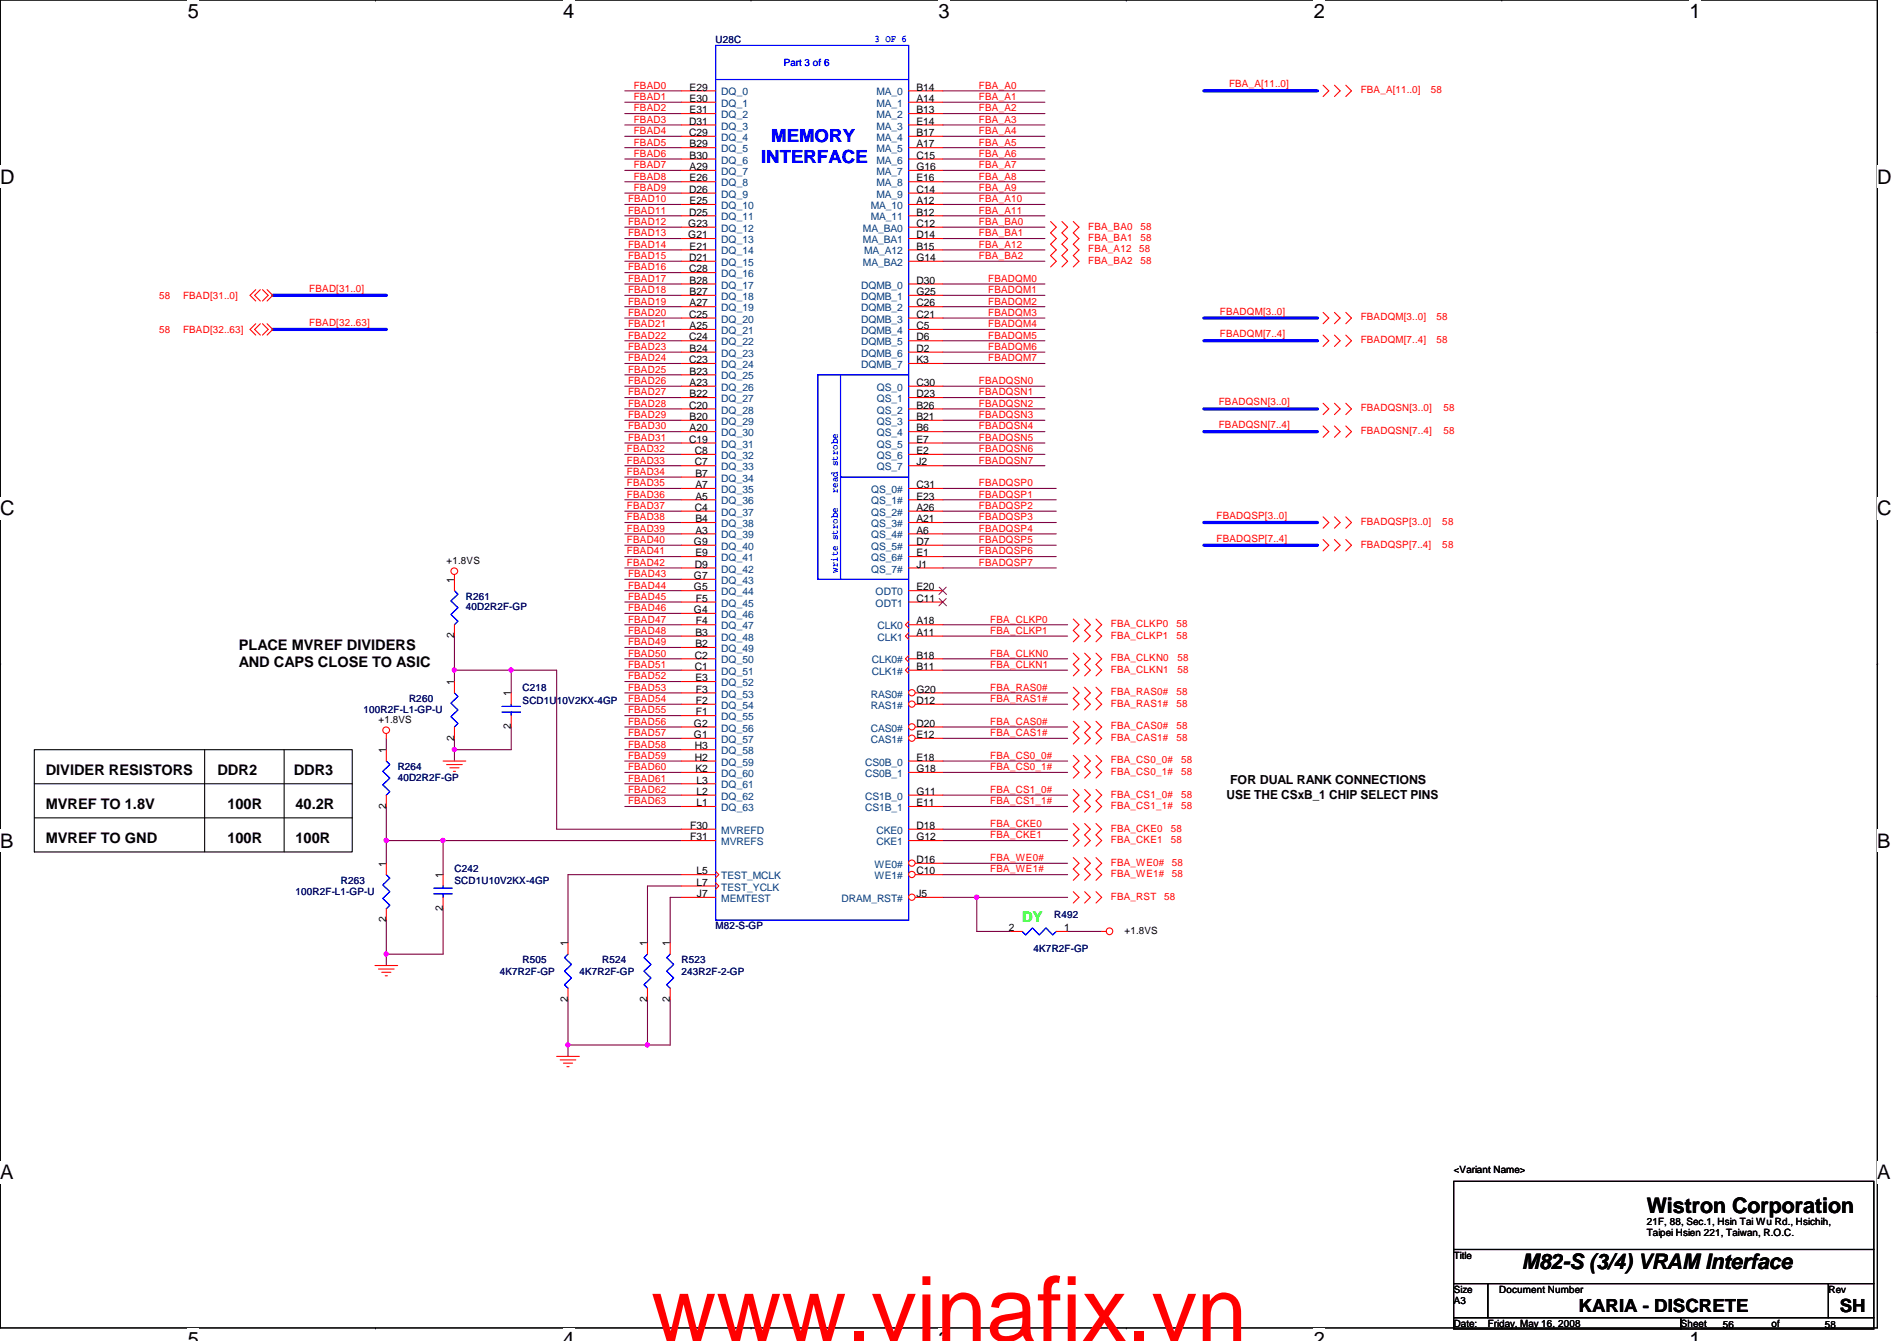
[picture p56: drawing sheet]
<svg xmlns="http://www.w3.org/2000/svg" width="297mm" height="210mm" viewBox="0 0 297 210" stroke-linecap="round" stroke-linejoin="round" font-family="sans-serif">
<defs><g id="words">
<text font-size="14.1" fill="#f00" x="102" y="209.9">www.vinafix.vn</text>
<g font-size="3.3">
<text x="257.8" y="189.8">Wistron Corporation</text>
<text x="238.3" y="198.6">M82-S (3/4) VRAM Interface</text>
</g>
<g font-size="3.1">
<text x="29.4" y="2.8">5</text>
<text x="88.2" y="2.8">4</text>
<text x="147" y="2.8">3</text>
<text x="205.7" y="2.8">2</text>
<text x="264.5" y="2.8">1</text>
<text x="0" y="28.7">D</text>
<text x="294" y="28.7">D</text>
<text x="0" y="80.7">C</text>
<text x="294" y="80.7">C</text>
<text x="0" y="132.7">B</text>
<text x="294" y="132.7">B</text>
<text x="0" y="184.6">A</text>
<text x="294" y="184.6">A</text>
<text x="29.4" y="210.7">5</text>
<text x="88.2" y="210.7">4</text>
<text x="147" y="210.7">3</text>
<text x="205.7" y="210.7">2</text>
<text x="264.5" y="210.7">1</text>
</g>
<g font-size="2.8" fill="#00f">
<text x="120.8" y="22.2">MEMORY</text>
<text x="119.2" y="25.6">INTERFACE</text>
</g>
<g font-size="2.8">
<text x="247.2" y="205.3">KARIA - DISCRETE</text>
<text x="288.1" y="205.3">SH</text>
</g>
<g font-size="2.3">
<text x="37.4" y="101.7">PLACE MVREF DIVIDERS</text>
<text x="37.4" y="104.4">AND CAPS CLOSE TO ASIC</text>
<text x="7.2" y="121.2">DIVIDER RESISTORS</text>
<text x="34" y="121.2">DDR2</text>
<text x="46" y="121.2">DDR3</text>
<text x="7.2" y="126.6">MVREF TO 1.8V</text>
<text x="7.2" y="131.9">MVREF TO GND</text>
<text x="35.6" y="126.6">100R</text>
<text x="35.6" y="131.9">100R</text>
<text x="46.3" y="126.6">40.2R</text>
<text x="46.3" y="131.9">100R</text>
</g>
<text font-size="2.3" fill="#0f0" x="160.1" y="144.4">DY</text>
<g font-size="1.9">
<text x="192.1" y="125.1">USE THE CSxB_1 CHIP SELECT PINS</text>
<text x="192.6" y="122.7">FOR DUAL RANK CONNECTIONS</text>
</g>
<g font-size="1.6" fill="#00007f">
<text x="112.1" y="6.8">U28C</text>
<text x="72.9" y="93.9">R261</text>
<text x="72.9" y="95.5">40D2R2F-GP</text>
<text x="56.9" y="111.7">100R2F-L1-GP-U</text>
<text x="64" y="109.9">R260</text>
<text x="81.8" y="108.1">C218</text>
<text x="81.8" y="110.2">SCD1U10V2KX-4GP</text>
<text x="62.3" y="120.6">R264</text>
<text x="62.3" y="122.2">40D2R2F-GP</text>
<text x="71.2" y="136.6">C242</text>
<text x="46.3" y="140.1">100R2F-L1-GP-U</text>
<text x="53.4" y="138.3">R263</text>
<text x="71.2" y="138.3">SCD1U10V2KX-4GP</text>
<text x="165.1" y="143.7">R492</text>
<text x="112.1" y="145.5">M82-S-GP</text>
<text x="161.8" y="149">4K7R2F-GP</text>
<text x="78.3" y="152.6">4K7R2F-GP</text>
<text x="81.8" y="150.8">R505</text>
<text x="90.7" y="152.6">4K7R2F-GP</text>
<text x="94.3" y="150.8">R524</text>
<text x="106.7" y="150.8">R523</text>
<text x="106.7" y="152.6">243R2F-2-GP</text>
</g>
<g font-size="1.6" fill="#00f">
<text x="122.7" y="10.3">Part 3 of 6</text>
<text x="136.9" y="6.6">3 OF 6</text>
<text x="131.2" y="77.2" transform="rotate(-90 131.2 77.2)">read strobe</text>
<text x="131.2" y="89.6" transform="rotate(-90 131.2 89.6)">write strobe</text>
</g>
<g font-size="1.6" fill="#f00">
<text x="99.2" y="17.4">FBAD2</text>
<text x="99.2" y="13.9">FBAD0</text>
<text x="99.2" y="15.7">FBAD1</text>
<text x="153.3" y="17.4">FBA_A2</text>
<text x="153.3" y="15.7">FBA_A1</text>
<text x="153.3" y="13.9">FBA_A0</text>
<text x="192.4" y="13.7">FBA_A[11..0]</text>
<text x="213.1" y="14.6">FBA_A[11..0]</text>
<text x="224.1" y="14.6">58</text>
<text x="99.2" y="21">FBAD4</text>
<text x="99.2" y="22.8">FBAD5</text>
<text x="99.2" y="19.2">FBAD3</text>
<text x="153.3" y="22.8">FBA_A5</text>
<text x="153.3" y="21">FBA_A4</text>
<text x="153.3" y="19.2">FBA_A3</text>
<text x="99.2" y="28.1">FBAD8</text>
<text x="99.2" y="29.9">FBAD9</text>
<text x="99.2" y="24.6">FBAD6</text>
<text x="99.2" y="26.3">FBAD7</text>
<text x="153.3" y="24.6">FBA_A6</text>
<text x="153.3" y="29.9">FBA_A9</text>
<text x="153.3" y="26.3">FBA_A7</text>
<text x="153.3" y="28.1">FBA_A8</text>
<text x="98.3" y="35.2">FBAD12</text>
<text x="98.3" y="31.7">FBAD10</text>
<text x="98.3" y="33.4">FBAD11</text>
<text x="153.3" y="33.4">FBA_A11</text>
<text x="153.3" y="31.7">FBA_A10</text>
<text x="153.3" y="35.2">FBA_BA0</text>
<text x="170.4" y="35.9">FBA_BA0</text>
<text x="178.6" y="35.9">58</text>
<text x="98.3" y="38.8">FBAD14</text>
<text x="98.3" y="37">FBAD13</text>
<text x="98.3" y="40.6">FBAD15</text>
<text x="153.3" y="37">FBA_BA1</text>
<text x="153.3" y="40.6">FBA_BA2</text>
<text x="153.3" y="38.8">FBA_A12</text>
<text x="170.4" y="37.7">FBA_BA1</text>
<text x="170.4" y="41.3">FBA_BA2</text>
<text x="170.4" y="39.5">FBA_A12</text>
<text x="178.4" y="39.5">58</text>
<text x="178.6" y="37.7">58</text>
<text x="178.6" y="41.3">58</text>
<text x="24.9" y="46.8">58</text>
<text x="28.7" y="46.8">FBAD[31..0]</text>
<text x="48.4" y="45.7">FBAD[31..0]</text>
<text x="98.3" y="45.9">FBAD18</text>
<text x="98.3" y="42.3">FBAD16</text>
<text x="98.3" y="44.1">FBAD17</text>
<text x="98.3" y="47.7">FBAD19</text>
<text x="154.7" y="45.9">FBADQM1</text>
<text x="154.7" y="44.1">FBADQM0</text>
<text x="154.7" y="47.7">FBADQM2</text>
<text x="24.9" y="52.1">58</text>
<text x="28.7" y="52.1">FBAD[32..63]</text>
<text x="48.4" y="51">FBAD[32..63]</text>
<text x="98.3" y="53">FBAD22</text>
<text x="98.3" y="49.4">FBAD20</text>
<text x="98.3" y="51.2">FBAD21</text>
<text x="154.7" y="49.4">FBADQM3</text>
<text x="154.7" y="51.2">FBADQM4</text>
<text x="154.7" y="53">FBADQM5</text>
<text x="191" y="49.2">FBADQM[3..0]</text>
<text x="191" y="52.8">FBADQM[7..4]</text>
<text x="213.1" y="50.2">FBADQM[3..0]</text>
<text x="213.1" y="53.7">FBADQM[7..4]</text>
<text x="225" y="50.2">58</text>
<text x="225" y="53.7">58</text>
<text x="98.3" y="56.6">FBAD24</text>
<text x="98.3" y="58.3">FBAD25</text>
<text x="98.3" y="54.8">FBAD23</text>
<text x="154.7" y="54.8">FBADQM6</text>
<text x="154.7" y="56.6">FBADQM7</text>
<text x="98.3" y="63.7">FBAD28</text>
<text x="98.3" y="65.4">FBAD29</text>
<text x="98.3" y="60.1">FBAD26</text>
<text x="98.3" y="61.9">FBAD27</text>
<text x="153.3" y="63.7">FBADQSN2</text>
<text x="153.3" y="65.4">FBADQSN3</text>
<text x="153.3" y="61.9">FBADQSN1</text>
<text x="153.3" y="60.1">FBADQSN0</text>
<text x="190.8" y="63.5">FBADQSN[3..0]</text>
<text x="213.1" y="64.4">FBADQSN[3..0]</text>
<text x="226" y="64.4">58</text>
<text x="98.2" y="70.8">FBAD32</text>
<text x="98.3" y="67.2">FBAD30</text>
<text x="98.3" y="69">FBAD31</text>
<text x="153.3" y="67.2">FBADQSN4</text>
<text x="153.3" y="70.8">FBADQSN6</text>
<text x="153.3" y="69">FBADQSN5</text>
<text x="190.8" y="67">FBADQSN[7..4]</text>
<text x="213.1" y="67.9">FBADQSN[7..4]</text>
<text x="226" y="67.9">58</text>
<text x="98.2" y="77.9">FBAD36</text>
<text x="98.2" y="74.3">FBAD34</text>
<text x="98.2" y="72.6">FBAD33</text>
<text x="98.2" y="76.1">FBAD35</text>
<text x="153.3" y="77.9">FBADQSP1</text>
<text x="153.3" y="72.6">FBADQSN7</text>
<text x="153.3" y="76.1">FBADQSP0</text>
<text x="98.2" y="81.4">FBAD38</text>
<text x="98.2" y="79.7">FBAD37</text>
<text x="98.2" y="83.2">FBAD39</text>
<text x="153.3" y="79.7">FBADQSP2</text>
<text x="153.3" y="83.2">FBADQSP4</text>
<text x="153.3" y="81.4">FBADQSP3</text>
<text x="190.5" y="81.2">FBADQSP[3..0]</text>
<text x="213.1" y="82.2">FBADQSP[3..0]</text>
<text x="225.8" y="82.2">58</text>
<text x="98.2" y="88.6">FBAD42</text>
<text x="98.2" y="85">FBAD40</text>
<text x="98.2" y="86.8">FBAD41</text>
<text x="153.3" y="85">FBADQSP5</text>
<text x="153.3" y="86.8">FBADQSP6</text>
<text x="153.3" y="88.6">FBADQSP7</text>
<text x="190.5" y="84.8">FBADQSP[7..4]</text>
<text x="213.1" y="85.7">FBADQSP[7..4]</text>
<text x="225.8" y="85.7">58</text>
<text x="98.3" y="95.7">FBAD46</text>
<text x="98.3" y="92.1">FBAD44</text>
<text x="98.3" y="93.9">FBAD45</text>
<text x="98.3" y="90.3">FBAD43</text>
<text x="98.3" y="97.5">FBAD47</text>
<text x="98.3" y="99.2">FBAD48</text>
<text x="98.3" y="101">FBAD49</text>
<text x="155.1" y="99.2">FBA_CLKP1</text>
<text x="155.1" y="97.5">FBA_CLKP0</text>
<text x="173.9" y="98.2">FBA_CLKP0</text>
<text x="173.9" y="99.9">FBA_CLKP1</text>
<text x="184.2" y="98.2">58</text>
<text x="184.2" y="99.9">58</text>
<text x="98.3" y="106.3">FBAD52</text>
<text x="98.3" y="102.8">FBAD50</text>
<text x="98.3" y="104.6">FBAD51</text>
<text x="155.1" y="104.6">FBA_CLKN1</text>
<text x="155.1" y="102.8">FBA_CLKN0</text>
<text x="173.9" y="103.5">FBA_CLKN0</text>
<text x="173.9" y="105.3">FBA_CLKN1</text>
<text x="184.4" y="103.5">58</text>
<text x="184.4" y="105.3">58</text>
<text x="98.3" y="113.5">FBAD56</text>
<text x="98.3" y="109.9">FBAD54</text>
<text x="98.3" y="108.1">FBAD53</text>
<text x="98.3" y="111.7">FBAD55</text>
<text x="155.1" y="113.5">FBA_CAS0#</text>
<text x="155.1" y="108.1">FBA_RAS0#</text>
<text x="155.1" y="109.9">FBA_RAS1#</text>
<text x="173.9" y="108.8">FBA_RAS0#</text>
<text x="173.9" y="110.6">FBA_RAS1#</text>
<text x="184.2" y="108.8">58</text>
<text x="184.2" y="110.6">58</text>
<text x="98.3" y="117">FBAD58</text>
<text x="98.3" y="115.2">FBAD57</text>
<text x="98.3" y="118.8">FBAD59</text>
<text x="155.1" y="118.8">FBA_CS0_0#</text>
<text x="155.1" y="115.2">FBA_CAS1#</text>
<text x="173.9" y="114.2">FBA_CAS0#</text>
<text x="173.9" y="116">FBA_CAS1#</text>
<text x="173.9" y="119.5">FBA_CS0_0#</text>
<text x="184.2" y="114.2">58</text>
<text x="184.2" y="116">58</text>
<text x="184.9" y="119.5">58</text>
<text x="98.3" y="124.1">FBAD62</text>
<text x="98.3" y="120.6">FBAD60</text>
<text x="98.3" y="122.3">FBAD61</text>
<text x="98.3" y="125.9">FBAD63</text>
<text x="155.1" y="124.1">FBA_CS1_0#</text>
<text x="155.1" y="120.6">FBA_CS0_1#</text>
<text x="155.1" y="125.9">FBA_CS1_1#</text>
<text x="173.9" y="124.8">FBA_CS1_0#</text>
<text x="173.9" y="121.3">FBA_CS0_1#</text>
<text x="184.9" y="124.8">58</text>
<text x="184.9" y="121.3">58</text>
<text x="155.1" y="129.5">FBA_CKE0</text>
<text x="155.1" y="131.2">FBA_CKE1</text>
<text x="173.9" y="130.2">FBA_CKE0</text>
<text x="173.9" y="132">FBA_CKE1</text>
<text x="173.9" y="126.6">FBA_CS1_1#</text>
<text x="183.3" y="130.2">58</text>
<text x="183.3" y="132">58</text>
<text x="184.9" y="126.6">58</text>
<text x="155.1" y="134.8">FBA_WE0#</text>
<text x="155.1" y="136.6">FBA_WE1#</text>
<text x="173.9" y="135.5">FBA_WE0#</text>
<text x="173.9" y="137.3">FBA_WE1#</text>
<text x="183.5" y="135.5">58</text>
<text x="183.5" y="137.3">58</text>
<text x="173.9" y="140.8">FBA_RST</text>
<text x="182.3" y="140.8">58</text>
</g>
<g font-size="1.6">
<text x="108" y="14.2">E29</text>
<text x="108" y="16">E30</text>
<text x="108" y="17.7">E31</text>
<text x="143.5" y="14.2">B14</text>
<text x="143.5" y="16">A14</text>
<text x="143.5" y="17.7">B13</text>
<text x="107.9" y="19.5">D31</text>
<text x="107.9" y="21.3">C29</text>
<text x="108" y="23.1">B29</text>
<text x="143.5" y="19.5">E14</text>
<text x="143.5" y="21.3">B17</text>
<text x="143.5" y="23.1">A17</text>
<text x="108" y="24.8">B30</text>
<text x="108" y="26.6">A29</text>
<text x="108" y="28.4">E26</text>
<text x="143.5" y="24.8">C15</text>
<text x="143.5" y="26.6">G16</text>
<text x="143.5" y="28.4">E16</text>
<text x="107.8" y="35.5">G23</text>
<text x="107.9" y="30.2">D26</text>
<text x="107.9" y="33.7">D25</text>
<text x="108" y="32">E25</text>
<text x="143.5" y="32">A12</text>
<text x="143.5" y="33.7">B12</text>
<text x="143.5" y="35.5">C12</text>
<text x="143.5" y="30.2">C14</text>
<text x="107.8" y="37.3">G21</text>
<text x="107.9" y="40.9">D21</text>
<text x="108" y="39.1">E21</text>
<text x="143.5" y="40.9">G14</text>
<text x="143.5" y="37.3">D14</text>
<text x="143.5" y="39.1">B15</text>
<text x="107.9" y="42.6">C28</text>
<text x="108" y="44.4">B28</text>
<text x="108" y="46.2">B27</text>
<text x="108" y="48">A27</text>
<text x="143.5" y="44.4">D30</text>
<text x="143.5" y="46.2">G25</text>
<text x="143.5" y="48">C26</text>
<text x="107.9" y="49.7">C25</text>
<text x="107.9" y="53.3">C24</text>
<text x="108" y="51.5">A25</text>
<text x="143.5" y="49.7">C21</text>
<text x="143.5" y="51.5">C5</text>
<text x="143.5" y="53.3">D6</text>
<text x="107.9" y="56.9">C23</text>
<text x="108" y="55.1">B24</text>
<text x="108" y="58.6">B23</text>
<text x="143.5" y="55.1">D2</text>
<text x="143.5" y="56.9">K3</text>
<text x="107.9" y="64">C20</text>
<text x="108" y="60.4">A23</text>
<text x="108" y="62.2">B22</text>
<text x="108" y="65.7">B20</text>
<text x="143.5" y="60.4">C30</text>
<text x="143.5" y="62.2">D23</text>
<text x="143.5" y="64">B26</text>
<text x="143.5" y="65.7">B21</text>
<text x="107.9" y="69.3">C19</text>
<text x="108" y="67.5">A20</text>
<text x="108.8" y="71.1">C8</text>
<text x="143.5" y="67.5">B6</text>
<text x="143.5" y="69.3">E7</text>
<text x="143.5" y="71.1">E2</text>
<text x="108.8" y="72.9">C7</text>
<text x="108.9" y="74.6">B7</text>
<text x="108.9" y="76.4">A7</text>
<text x="143.5" y="72.9">J2</text>
<text x="143.5" y="76.4">C31</text>
<text x="108.8" y="80">C4</text>
<text x="108.9" y="78.2">A5</text>
<text x="108.9" y="81.7">B4</text>
<text x="108.9" y="83.5">A3</text>
<text x="143.5" y="78.2">E23</text>
<text x="143.5" y="80">A26</text>
<text x="143.5" y="81.7">A21</text>
<text x="143.5" y="83.5">A6</text>
<text x="69.9" y="88.2">+1.8VS</text>
<text x="108.7" y="85.3">G9</text>
<text x="108.8" y="88.9">D9</text>
<text x="108.9" y="87.1">E9</text>
<text x="143.5" y="85.3">D7</text>
<text x="143.5" y="87.1">E1</text>
<text x="143.5" y="88.9">J1</text>
<text x="71.1" y="91.2" transform="rotate(-90 71.1 91.2)">1</text>
<text x="108.7" y="90.6">G7</text>
<text x="108.7" y="92.4">G5</text>
<text x="108.7" y="96">G4</text>
<text x="109" y="94.2">F5</text>
<text x="143.5" y="92.4">E20</text>
<text x="143.5" y="94.2">C11</text>
<text x="71.1" y="99.9" transform="rotate(-90 71.1 99.9)">2</text>
<text x="108.9" y="99.5">B3</text>
<text x="108.9" y="101.3">B2</text>
<text x="109" y="97.7">F4</text>
<text x="143.5" y="97.7">A18</text>
<text x="143.5" y="99.5">A11</text>
<text x="71.1" y="107.2" transform="rotate(-90 71.1 107.2)">1</text>
<text x="108.8" y="103.1">C2</text>
<text x="108.8" y="104.9">C1</text>
<text x="108.9" y="106.6">E3</text>
<text x="143.5" y="103.1">B18</text>
<text x="143.5" y="104.9">B11</text>
<text x="59.3" y="113.1">+1.8VS</text>
<text x="80" y="109" transform="rotate(-90 80 109)">1</text>
<text x="108.7" y="113.7">G2</text>
<text x="109" y="108.4">F3</text>
<text x="109" y="110.2">F2</text>
<text x="109" y="112">F1</text>
<text x="143.5" y="108.4">G20</text>
<text x="143.5" y="113.7">D20</text>
<text x="143.5" y="110.2">D12</text>
<text x="60.4" y="117.9" transform="rotate(-90 60.4 117.9)">1</text>
<text x="71.1" y="115.9" transform="rotate(-90 71.1 115.9)">2</text>
<text x="80" y="114.1" transform="rotate(-90 80 114.1)">2</text>
<text x="108.7" y="115.5">G1</text>
<text x="108.8" y="117.3">H3</text>
<text x="108.8" y="119.1">H2</text>
<text x="143.5" y="119.1">E18</text>
<text x="143.5" y="115.5">E12</text>
<text x="108.9" y="120.9">K2</text>
<text x="109" y="122.6">L3</text>
<text x="109" y="124.4">L2</text>
<text x="143.5" y="120.9">G18</text>
<text x="143.5" y="124.4">G11</text>
<text x="60.4" y="126.6" transform="rotate(-90 60.4 126.6)">2</text>
<text x="108.1" y="129.8">F30</text>
<text x="108.1" y="131.5">F31</text>
<text x="109" y="126.2">L1</text>
<text x="143.5" y="126.2">E11</text>
<text x="143.5" y="129.8">D18</text>
<text x="143.5" y="131.5">G12</text>
<text x="60.4" y="135.7" transform="rotate(-90 60.4 135.7)">1</text>
<text x="69.3" y="137.5" transform="rotate(-90 69.3 137.5)">1</text>
<text x="109" y="136.9">L5</text>
<text x="143.5" y="135.1">D16</text>
<text x="143.5" y="136.9">C10</text>
<text x="69.3" y="142.6" transform="rotate(-90 69.3 142.6)">2</text>
<text x="109" y="138.6">L7</text>
<text x="109.1" y="140.4">J7</text>
<text x="143.5" y="140.4">J5</text>
<text x="60.4" y="144.4" transform="rotate(-90 60.4 144.4)">2</text>
<text x="88.9" y="148.1" transform="rotate(-90 88.9 148.1)">1</text>
<text x="101.3" y="148.1" transform="rotate(-90 101.3 148.1)">1</text>
<text x="104.9" y="148.1" transform="rotate(-90 104.9 148.1)">1</text>
<text x="157.9" y="145.8">2</text>
<text x="166.6" y="145.8">1</text>
<text x="176.1" y="146.2">+1.8VS</text>
<text x="88.9" y="156.8" transform="rotate(-90 88.9 156.8)">2</text>
<text x="101.3" y="156.8" transform="rotate(-90 101.3 156.8)">2</text>
<text x="104.9" y="156.8" transform="rotate(-90 104.9 156.8)">2</text>
<text x="227.6" y="183.7">&lt;Variant Name&gt;</text>
<text x="257.8" y="191.7">21F, 88, Sec.1, Hsin Tai Wu Rd., Hsichih,</text>
<text x="227.6" y="197">Title</text>
<text x="257.8" y="193.5">Taipei Hsien 221, Taiwan, R.O.C.</text>
<text x="227.6" y="202.4">Size</text>
<text x="234.7" y="202.4">Document Number</text>
<text x="286.3" y="202.4">Rev</text>
<text x="227.6" y="207.7">Date:</text>
<text x="227.6" y="204.1">A3</text>
<text x="233" y="207.7">Friday, May 16, 2008</text>
<text x="263.2" y="207.7">Sheet</text>
<text x="269.7" y="207.9">56</text>
<text x="277.4" y="207.7">of</text>
<text x="285.7" y="207.9">58</text>
</g>
<g font-size="1.6" fill="#003f7f">
<text x="112.9" y="14.9">DQ_0</text>
<text x="112.9" y="16.7">DQ_1</text>
<text x="137.2" y="14.9">MA_0</text>
<text x="137.2" y="16.7">MA_1</text>
<text x="112.9" y="18.5">DQ_2</text>
<text x="112.9" y="20.3">DQ_3</text>
<text x="112.9" y="22.1">DQ_4</text>
<text x="112.9" y="23.8">DQ_5</text>
<text x="137.2" y="18.5">MA_2</text>
<text x="137.2" y="20.3">MA_3</text>
<text x="137.2" y="22.1">MA_4</text>
<text x="137.2" y="23.8">MA_5</text>
<text x="112.9" y="25.6">DQ_6</text>
<text x="112.9" y="27.4">DQ_7</text>
<text x="112.9" y="29.2">DQ_8</text>
<text x="137.2" y="25.6">MA_6</text>
<text x="137.2" y="27.4">MA_7</text>
<text x="137.2" y="29.2">MA_8</text>
<text x="112.9" y="30.9">DQ_9</text>
<text x="112.9" y="32.7">DQ_10</text>
<text x="112.9" y="34.5">DQ_11</text>
<text x="136.4" y="32.7">MA_10</text>
<text x="136.4" y="34.5">MA_11</text>
<text x="137.2" y="30.9">MA_9</text>
<text x="112.9" y="36.3">DQ_12</text>
<text x="112.9" y="38.1">DQ_13</text>
<text x="112.9" y="39.8">DQ_14</text>
<text x="112.9" y="41.6">DQ_15</text>
<text x="135.1" y="41.6">MA_BA2</text>
<text x="135.1" y="36.3">MA_BA0</text>
<text x="135.1" y="38.1">MA_BA1</text>
<text x="135.3" y="39.8">MA_A12</text>
<text x="112.9" y="43.4">DQ_16</text>
<text x="112.9" y="45.2">DQ_17</text>
<text x="112.9" y="46.9">DQ_18</text>
<text x="134.8" y="45.2">DQMB_0</text>
<text x="134.8" y="46.9">DQMB_1</text>
<text x="112.9" y="48.7">DQ_19</text>
<text x="112.9" y="50.5">DQ_20</text>
<text x="112.9" y="52.3">DQ_21</text>
<text x="134.8" y="48.7">DQMB_2</text>
<text x="134.8" y="50.5">DQMB_3</text>
<text x="134.8" y="52.3">DQMB_4</text>
<text x="112.9" y="54.1">DQ_22</text>
<text x="112.9" y="55.8">DQ_23</text>
<text x="112.9" y="57.6">DQ_24</text>
<text x="112.9" y="59.4">DQ_25</text>
<text x="134.8" y="54.1">DQMB_5</text>
<text x="134.8" y="55.8">DQMB_6</text>
<text x="134.8" y="57.6">DQMB_7</text>
<text x="112.9" y="61.2">DQ_26</text>
<text x="112.9" y="62.9">DQ_27</text>
<text x="112.9" y="64.7">DQ_28</text>
<text x="137.3" y="61.2">QS_0</text>
<text x="137.3" y="62.9">QS_1</text>
<text x="137.3" y="64.7">QS_2</text>
<text x="112.9" y="66.5">DQ_29</text>
<text x="112.9" y="68.3">DQ_30</text>
<text x="112.9" y="70.1">DQ_31</text>
<text x="112.9" y="71.8">DQ_32</text>
<text x="137.3" y="66.5">QS_3</text>
<text x="137.3" y="68.3">QS_4</text>
<text x="137.3" y="70.1">QS_5</text>
<text x="137.3" y="71.8">QS_6</text>
<text x="112.9" y="73.6">DQ_33</text>
<text x="112.9" y="75.4">DQ_34</text>
<text x="112.9" y="77.2">DQ_35</text>
<text x="136.4" y="77.2">QS_0#</text>
<text x="137.3" y="73.6">QS_7</text>
<text x="112.9" y="79">DQ_36</text>
<text x="112.9" y="80.7">DQ_37</text>
<text x="112.9" y="82.5">DQ_38</text>
<text x="136.4" y="79">QS_1#</text>
<text x="136.4" y="80.7">QS_2#</text>
<text x="136.4" y="82.5">QS_3#</text>
<text x="112.9" y="84.3">DQ_39</text>
<text x="112.9" y="86.1">DQ_40</text>
<text x="112.9" y="87.8">DQ_41</text>
<text x="112.9" y="89.6">DQ_42</text>
<text x="136.4" y="84.3">QS_4#</text>
<text x="136.4" y="86.1">QS_5#</text>
<text x="136.4" y="87.8">QS_6#</text>
<text x="136.4" y="89.6">QS_7#</text>
<text x="112.9" y="91.4">DQ_43</text>
<text x="112.9" y="93.2">DQ_44</text>
<text x="112.9" y="95">DQ_45</text>
<text x="137.1" y="93.2">ODT0</text>
<text x="137.1" y="95">ODT1</text>
<text x="112.9" y="96.7">DQ_46</text>
<text x="112.9" y="98.5">DQ_47</text>
<text x="112.9" y="100.3">DQ_48</text>
<text x="137.4" y="98.5">CLK0</text>
<text x="137.4" y="100.3">CLK1</text>
<text x="112.9" y="102.1">DQ_49</text>
<text x="112.9" y="103.8">DQ_50</text>
<text x="112.9" y="105.6">DQ_51</text>
<text x="112.9" y="107.4">DQ_52</text>
<text x="136.5" y="103.8">CLK0#</text>
<text x="136.5" y="105.6">CLK1#</text>
<text x="112.9" y="109.2">DQ_53</text>
<text x="112.9" y="111">DQ_54</text>
<text x="112.9" y="112.7">DQ_55</text>
<text x="136.4" y="109.2">RAS0#</text>
<text x="136.4" y="111">RAS1#</text>
<text x="112.9" y="114.5">DQ_56</text>
<text x="112.9" y="116.3">DQ_57</text>
<text x="112.9" y="118.1">DQ_58</text>
<text x="112.9" y="119.8">DQ_59</text>
<text x="135.5" y="119.8">CS0B_0</text>
<text x="136.4" y="114.5">CAS0#</text>
<text x="136.4" y="116.3">CAS1#</text>
<text x="112.9" y="121.6">DQ_60</text>
<text x="112.9" y="123.4">DQ_61</text>
<text x="112.9" y="125.2">DQ_62</text>
<text x="135.5" y="121.6">CS0B_1</text>
<text x="135.5" y="125.2">CS1B_0</text>
<text x="112.9" y="127">DQ_63</text>
<text x="112.9" y="130.5">MVREFD</text>
<text x="135.5" y="127">CS1B_1</text>
<text x="137.2" y="130.5">CKE0</text>
<text x="112.9" y="132.3">MVREFS</text>
<text x="112.9" y="137.6">TEST_MCLK</text>
<text x="136.9" y="135.8">WE0#</text>
<text x="136.9" y="137.6">WE1#</text>
<text x="137.2" y="132.3">CKE1</text>
<text x="112.9" y="139.4">TEST_YCLK</text>
<text x="112.9" y="141.2">MEMTEST</text>
<text x="131.8" y="141.2">DRAM_RST#</text>
</g>
</g></defs>
<path d="M0 0h294v207.9h-294z" fill="none" stroke="#000" stroke-width=".17"/>
<g fill="#fff">
<path d="M29.4 0h1.8v3.5h-1.8z"/>
<path d="M29.4 207.9h1.8v2h-1.8z"/>
</g>
<path d="M58.8 0h.1M58.8 207.9h.1" fill="none" stroke="#000" stroke-width=".17"/>
<g fill="#fff">
<path d="M88.2 0h1.7v3.5h-1.7z"/>
<path d="M88.2 207.9h1.7v2h-1.7z"/>
</g>
<path d="M117.6 0h.1M117.6 207.9h.1" fill="none" stroke="#000" stroke-width=".17"/>
<g fill="#fff">
<path d="M147 0h1.7v3.5h-1.7z"/>
<path d="M147 207.9h1.7v2h-1.7z"/>
</g>
<path d="M176.4 0h.1M176.4 207.9h.1" fill="none" stroke="#000" stroke-width=".17"/>
<g fill="#fff">
<path d="M205.7 0h1.8v3.5h-1.8z"/>
<path d="M205.7 207.9h1.8v2h-1.8z"/>
</g>
<path d="M235.2 0h.1M235.2 207.9h.1" fill="none" stroke="#000" stroke-width=".17"/>
<g fill="#fff">
<path d="M264.5 0h1.8v3.5h-1.8z"/>
<path d="M264.5 207.9h1.8v2h-1.8z"/>
<path d="M0 26h2.3v3.4h-2.3z"/>
<path d="M294 26h2.2v3.4h-2.2z"/>
<path d="M0 77.9h2.3v3.5h-2.3z"/>
<path d="M294 77.9h2.2v3.5h-2.2z"/>
</g>
<path d="M0 51.9h.1M294 51.9h.1" fill="none" stroke="#000" stroke-width=".17"/>
<g fill="#fff">
<path d="M0 129.9h2.1v3.4h-2.1z"/>
<path d="M294 129.9h2v3.4h-2z"/>
</g>
<path d="M0 103.9h.1M294 103.9h.1" fill="none" stroke="#000" stroke-width=".17"/>
<path d="M0 103.9h.1M294 103.9h.1" fill="none" stroke="#000" stroke-width=".16"/>
<g fill="#fff">
<path d="M0 181.8h2.1v3.5h-2.1z"/>
<path d="M294 181.8h2v3.5h-2z"/>
</g>
<path d="M0 155.9h.1M294 155.9h.1" fill="none" stroke="#000" stroke-width=".17"/>
<path d="M71.2 104.9h8.8" fill="none" stroke="#7f003f" stroke-width=".17"/>
<circle cx="80" cy="104.9" r=".32" fill="#f0f"/>
<circle cx="80" cy="104.9" r=".32" fill="none" stroke="#f0f" stroke-width=".17"/>
<circle cx="71.1" cy="104.9" r=".32" fill="#f0f"/>
<circle cx="71.1" cy="104.9" r=".32" fill="none" stroke="#f0f" stroke-width=".17"/>
<g fill="none" stroke="#7f003f" stroke-width=".17">
<path d="M147.6 17.8h16M147.6 16h16M147.6 14.2h16M147.6 19.6h16M147.6 24.9h16M147.6 30.2h16M147.6 33.8h16M147.6 32h16M147.6 23.1h16M147.6 26.7h16M147.6 21.3h16M147.6 28.4h16"/>
<path d="M147.6 46.2h16M147.6 44.4h16M147.6 49.8h16M147.6 55.1h16M147.6 51.6h16M147.6 56.9h16M147.6 53.3h16M147.6 48h16M147.6 67.6h16M147.6 72.9h16M147.6 71.1h16M147.6 64h16"/>
<path d="M147.6 65.8h16M147.6 62.2h16M147.6 60.5h16M147.6 69.3h16M147.6 78.2h17.8M147.6 76.5h17.8M147.6 80h17.8M147.6 85.3h17.8M147.6 83.6h17.8M147.6 87.1h17.8M147.6 81.8h17.8M147.6 88.9h17.8"/>
<path d="M60.5 115.6v1.7M71.2 117.3h8.8M80 104.9h7.2M147.6 113.8h19.6M147.6 119.1h19.6M147.6 108.5h19.6M60.5 126.2v8.9M69.4 131.6v5.3M87.2 129.8h19.5M147.6 135.1h19.6M147.6 129.8h19.6M147.6 124.5h19.6"/>
<path d="M60.5 144v5.4M69.4 142.2v7.2"/>
</g>
<path d="M42.7 46.2h17.8M188.5 49.8h17.8" fill="none" stroke="#00f" stroke-width=".51"/>
<circle cx="71.1" cy="117.3" r=".32" fill="#f0f"/>
<circle cx="71.1" cy="117.3" r=".32" fill="none" stroke="#f0f" stroke-width=".17"/>
<path d="M71.2 117.3v1.8M80 113.8v3.5M60.5 149.4v1.7" fill="none" stroke="#7f003f" stroke-width=".17"/>
<circle cx="60.5" cy="149.3" r=".32" fill="#f0f"/>
<circle cx="60.5" cy="149.3" r=".32" fill="none" stroke="#f0f" stroke-width=".17"/>
<path d="M147.6 110.2h19.6M69.4 131.6h37.3" fill="none" stroke="#7f003f" stroke-width=".17"/>
<circle cx="69.4" cy="131.5" r=".32" fill="#f0f"/>
<circle cx="69.4" cy="131.5" r=".32" fill="none" stroke="#f0f" stroke-width=".17"/>
<path d="M147.6 115.6h19.6M60.5 131.6h8.9M60.5 149.4h8.9" fill="none" stroke="#7f003f" stroke-width=".17"/>
<circle cx="60.5" cy="131.5" r=".32" fill="#f0f"/>
<circle cx="60.5" cy="131.5" r=".32" fill="none" stroke="#f0f" stroke-width=".17"/>
<path d="M88.9 163.6h12.5" fill="none" stroke="#7f003f" stroke-width=".17"/>
<circle cx="88.9" cy="163.5" r=".32" fill="#f0f"/>
<circle cx="88.9" cy="163.5" r=".32" fill="none" stroke="#f0f" stroke-width=".17"/>
<path d="M101.4 138.7h5.3M106.7 136.9h-17.8v10.7M101.4 156.5v7.1h3.5v-7.1M106.7 140.5h-1.8v7.1M88.9 163.6v1.8" fill="none" stroke="#7f003f" stroke-width=".17"/>
<circle cx="101.4" cy="163.5" r=".32" fill="#f0f"/>
<circle cx="101.4" cy="163.5" r=".32" fill="none" stroke="#f0f" stroke-width=".17"/>
<path d="M147.6 37.3h16M147.6 35.6h16M147.6 40.9h16M87.2 104.9v24.9M147.6 131.6h19.6M147.6 136.9h19.6M167.2 140.5h-14.3v5.3" fill="none" stroke="#7f003f" stroke-width=".17"/>
<circle cx="152.9" cy="140.4" r=".32" fill="#f0f"/>
<circle cx="152.9" cy="140.4" r=".32" fill="none" stroke="#f0f" stroke-width=".17"/>
<g fill="none" stroke="#7f003f" stroke-width=".17">
<path d="M97.8 17.8h8.9M97.8 14.2h8.9M97.8 16h8.9M97.8 19.6h8.9M97.8 39.1h8.9M97.8 35.6h8.9M97.8 37.3h8.9M97.8 32h8.9M97.8 28.4h8.9M97.8 30.2h8.9M97.8 33.8h8.9M97.8 24.9h8.9"/>
<path d="M97.8 21.3h8.9M97.8 23.1h8.9M97.8 26.7h8.9M147.6 39.1h16M97.8 40.9h8.9M97.8 56.9h8.9M97.8 58.7h8.9M97.8 53.3h8.9M97.8 49.8h8.9M97.8 51.6h8.9M97.8 55.1h8.9M97.8 46.2h8.9"/>
<path d="M97.8 42.7h8.9M97.8 44.4h8.9M97.8 48h8.9M97.8 67.6h8.9M97.8 64h8.9M97.8 65.8h8.9M97.8 69.3h8.9M97.8 60.5h8.9M97.8 62.2h8.9M97.8 78.2h8.9M97.8 74.7h8.9M97.8 71.1h8.9"/>
<path d="M97.8 72.9h8.9M97.8 76.5h8.9M71.2 99.6v7.1M97.8 96h8.9M97.8 92.5h8.9M97.8 94.2h8.9M97.8 97.8h8.9M97.8 88.9h8.9M97.8 85.3h8.9M97.8 87.1h8.9M97.8 90.7h8.9M97.8 81.8h8.9"/>
<path d="M97.8 80h8.9M97.8 83.6h8.9M97.8 99.6h8.9M147.6 99.6h19.6M147.6 97.8h19.6M71.2 115.6v1.7M80 104.9v3.6M97.8 117.3h8.9M97.8 113.8h8.9M97.8 115.6h8.9M97.8 119.1h8.9M97.8 110.2h8.9"/>
<path d="M97.8 106.7h8.9M97.8 108.5h8.9M97.8 112h8.9M97.8 103.1h8.9M97.8 101.3h8.9M97.8 104.9h8.9M147.6 104.9h19.6M147.6 103.1h19.6M97.8 124.5h8.9M97.8 120.9h8.9M97.8 122.7h8.9M97.8 126.2h8.9"/>
<path d="M101.4 138.7v8.9M147.6 120.9h19.6M147.6 126.2h19.6M88.9 156.5v7.1M147.6 140.5h5.3M152.9 145.8h5.4M167.2 145.8h5.3"/>
</g>
<path d="M188.5 14.2h17.8M42.7 51.6h17.8M188.5 53.3h17.8M188.5 64h17.8M188.5 67.6h17.8M188.5 81.8h17.8M188.5 85.3h17.8" fill="none" stroke="#00f" stroke-width=".51"/>
<g fill="none" stroke="#f00" stroke-width=".17">
<path d="M106.7 14.2h5.4M106.7 16h5.4M106.7 17.8h5.4M106.7 19.6h5.4M142.3 14.2h5.3M142.3 16h5.3M142.3 17.8h5.3M142.3 19.6h5.3M207.2 13.3l.9 .9-.9 .9M209 13.3l.8 .9-.8 .9M210.7 13.3l.9 .9-.9 .9M106.7 21.3h5.4"/>
<path d="M106.7 23.1h5.4M106.7 24.9h5.4M106.7 26.7h5.4M106.7 28.4h5.4M106.7 30.2h5.4M106.7 32h5.4M106.7 33.8h5.4M106.7 35.6h5.4M106.7 37.3h5.4M106.7 39.1h5.4M142.3 21.3h5.3M142.3 23.1h5.3"/>
<path d="M142.3 24.9h5.3M142.3 26.7h5.3M142.3 28.4h5.3M142.3 30.2h5.3M142.3 32h5.3M142.3 33.8h5.3M142.3 35.6h5.3M142.3 39.1h5.3M164.5 34.7l.9 .9-.9 .8 .9 .9-.9 .9 .9 .9-.9 .9 .9 .9-.9 .9M166.3 34.7l.9 .9-.9 .8 .9 .9-.9 .9 .9 .9-.9 .9 .9 .9-.9 .9M168.1 34.7l.8 .9-.8 .8 .8 .9-.8 .9 .8 .9-.8 .9 .8 .9-.8 .9M40 45.3l-.8 .9 .8 .9"/>
<path d="M40 50.7l-.8 .9 .8 .9M40.8 45.3l-.9 .9 .9 .9M40.8 50.7l-.9 .9 .9 .9M41.1 45.3l.9 .9-.9 .9M41.1 50.7l.9 .9-.9 .9M41.8 45.3l.9 .9-.9 .9M41.8 50.7l.9 .9-.9 .9M106.7 40.9h5.4M106.7 42.7h5.4M106.7 44.4h5.4M106.7 46.2h5.4M106.7 48h5.4"/>
<path d="M106.7 49.8h5.4M106.7 51.6h5.4M106.7 53.3h5.4M106.7 55.1h5.4M106.7 56.9h5.4M106.7 58.7h5.4M142.3 40.9h5.3M142.3 44.4h5.3M142.3 46.2h5.3M142.3 48h5.3M142.3 49.8h5.3M142.3 51.6h5.3"/>
<path d="M142.3 53.3h5.3M142.3 55.1h5.3M142.3 56.9h5.3M207.2 48.9l.9 .9-.9 .9M207.2 52.5l.9 .8-.9 .9M209 48.9l.8 .9-.8 .9M209 52.5l.8 .8-.8 .9M210.7 48.9l.9 .9-.9 .9M210.7 52.5l.9 .8-.9 .9M106.7 60.5h5.4M106.7 62.2h5.4M106.7 64h5.4"/>
<path d="M106.7 65.8h5.4M106.7 67.6h5.4M106.7 69.3h5.4M106.7 71.1h5.4M106.7 72.9h5.4M106.7 74.7h5.4M106.7 76.5h5.4M106.7 78.2h5.4M142.3 60.5h5.3M142.3 62.2h5.3M142.3 64h5.3M142.3 65.8h5.3"/>
<path d="M142.3 67.6h5.3M142.3 69.3h5.3M142.3 71.1h5.3M142.3 72.9h5.3M142.3 76.5h5.3M142.3 78.2h5.3M207.2 63.1l.9 .9-.9 .9M207.2 66.7l.9 .9-.9 .9M209 63.1l.8 .9-.8 .9M209 66.7l.8 .9-.8 .9M210.7 63.1l.9 .9-.9 .9M210.7 66.7l.9 .9-.9 .9"/>
<path d="M71.2 90v2.5M71.2 97.8v1.8M106.7 80h5.4M106.7 81.8h5.4M106.7 83.6h5.4M106.7 85.3h5.4M106.7 87.1h5.4M106.7 88.9h5.4M106.7 90.7h5.4M106.7 92.5h5.4M106.7 94.2h5.4M106.7 96h5.4"/>
<path d="M106.7 97.8h5.4M106.7 99.6h5.4M142.3 97.3l-.5 .5 .5 .5M142.3 80h5.3M142.3 81.8h5.3M142.3 83.6h5.3M142.3 85.3h5.3M142.3 87.1h5.3M142.3 88.9h5.3M142.3 92.5h5.3M142.3 97.8h5.3M168.1 96.9l.8 .9-.8 .9 .8 .9-.8 .9"/>
<path d="M169.8 96.9l.9 .9-.9 .9 .9 .9-.9 .9M171.6 96.9l.9 .9-.9 .9 .9 .9-.9 .9M207.2 80.9l.9 .9-.9 .9M207.2 84.5l.9 .8-.9 .9M209 80.9l.8 .9-.8 .9M209 84.5l.8 .8-.8 .9M210.7 80.9l.9 .9-.9 .9M210.7 84.5l.9 .8-.9 .9M60.5 114.9v.7M60.5 117.3v1.8M69.4 119.1h3.5M69.9 119.7h2.5"/>
<path d="M71.2 106.7v1.8M71.2 113.8v1.8M80 108.5v1.7M80 112v1.8M106.7 101.3h5.4M106.7 103.1h5.4M106.7 104.9h5.4M106.7 106.7h5.4M106.7 108.5h5.4M106.7 110.2h5.4M106.7 112h5.4M106.7 113.8h5.4"/>
<path d="M106.7 115.6h5.4M106.7 117.3h5.4M106.7 119.1h5.4M142.3 102.6l-.5 .5 .5 .5M142.3 103.1h5.3M168.1 107.6l.8 .9-.8 .8 .8 .9-.8 .9M168.1 112.9l.8 .9-.8 .9 .8 .9-.8 .9M168.1 118.2l.8 .9-.8 .9 .8 .9-.8 .9M168.1 102.2l.8 .9-.8 .9 .8 .9-.8 .9M169.8 107.6l.9 .9-.9 .8 .9 .9-.9 .9M169.8 112.9l.9 .9-.9 .9 .9 .9-.9 .9M169.8 118.2l.9 .9-.9 .9 .9 .9-.9 .9"/>
<path d="M169.8 102.2l.9 .9-.9 .9 .9 .9-.9 .9M171.6 107.6l.9 .9-.9 .8 .9 .9-.9 .9M171.6 112.9l.9 .9-.9 .9 .9 .9-.9 .9M171.6 118.2l.9 .9-.9 .9 .9 .9-.9 .9M171.6 102.2l.9 .9-.9 .9 .9 .9-.9 .9M60.5 124.5v1.7M70.4 120.2h1.5M71 120.7h.3M106.7 120.9h5.4M106.7 122.7h5.4M106.7 124.5h5.4M106.7 126.2h5.4"/>
<path d="M168.1 123.6l.8 .9-.8 .8 .8 .9-.8 .9M168.1 128.9l.8 .9-.8 .9 .8 .9-.8 .9M168.1 134.2l.8 .9-.8 .9 .8 .9-.8 .9M168.1 139.6l.8 .9-.8 .9M169.8 123.6l.9 .9-.9 .8 .9 .9-.9 .9M169.8 128.9l.9 .9-.9 .9 .9 .9-.9 .9M169.8 134.2l.9 .9-.9 .9 .9 .9-.9 .9M169.8 139.6l.9 .9-.9 .9M171.6 123.6l.9 .9-.9 .8 .9 .9-.9 .9M171.6 128.9l.9 .9-.9 .9 .9 .9-.9 .9M171.6 134.2l.9 .9-.9 .9 .9 .9-.9 .9M171.6 139.6l.9 .9-.9 .9"/>
<path d="M58.7 151.1h3.6M59.3 151.7h2.4M59.8 152.2h1.4M60.3 152.7h.4M88.9 147.6v1.8M88.9 154.7v1.8M104.9 147.6v1.8M104.9 154.7v1.8M158.3 145.8h1.8M165.4 145.8h1.8M172.5 145.8h.7M87.2 165.4h3.5"/>
<path d="M87.7 165.9h2.5M88.2 166.4h1.5M88.8 167h.3"/>
<circle cx="71.1" cy="89.4" r=".52"/>
<circle cx="60.5" cy="114.3" r=".52"/>
<circle cx="173.7" cy="145.8" r=".52"/>
</g>
<path d="M5.4 117.3h49.8v16h-49.8zM32 117.3v16.1M44.5 117.3v16.1M5.4 122.7h49.8M5.4 128h49.8M227.6 184.9h65.8v10.7h-65.8zM227.6 195.6h65.8v5.3h-65.8zM227.6 200.9h5.4v5.3h-5.4zM227.6 206.2h35.6v1.8h-35.6zM233 200.9h53.3v5.3h-53.3zM263.2 206.2h30.2v1.8h-30.2zM286.3 200.9h7.1v5.3h-7.1z" fill="none" stroke="#000" stroke-width=".17"/>
<g fill="none" stroke="#00f" stroke-width=".17">
<path d="M112.1 7.1h30.2v136.9h-30.2zM112.1 12.4h30.2M131.6 58.7v32M142.3 58.7h-14.2v32h14.2M131.6 74.7h10.7M71.2 92.5l.5 .5-1.1 1.1 1.1 1-1.1 1.1 1.1 1-.5 .6M60.5 119.1l.5 .6-1.1 1 1.1 1.1-1.1 1.1 1.1 1-.5 .6M71.2 108.5l.5 .5-1.1 1.1 1.1 1-1.1 1.1 1.1 1-.5 .6M78.6 111.5h2.9M78.6 110.6h2.9M80 110.2v.4M80 111.5v.5"/>
<path d="M88.9 149.4l-.5 .5 1.1 1.1-1.1 1 1.1 1.1-1.1 1 .5 .6M104.9 149.4l-.5 .5 1.1 1.1-1.1 1 1.1 1.1-1.1 1 .5 .6M160.1 145.8l.5 .5 1.1-1.1 1 1.1 1.1-1.1 1 1.1 .6-.5"/>
</g>
<path d="M147.1 91.9l1.1 1.1M148.2 91.9l-1.2 1.1" fill="none" stroke="#7f3f00" stroke-width=".16"/>
<circle cx="142.8" cy="108.4" r=".5" fill="#fff"/>
<g fill="none" stroke="#f00" stroke-width=".17">
<path d="M143.3 108.5h4.3"/>
<circle cx="142.8" cy="108.4" r=".5"/>
</g>
<circle cx="142.8" cy="113.8" r=".5" fill="#fff"/>
<g fill="none" stroke="#f00" stroke-width=".17">
<path d="M142.3 119.1h5.3M143.3 113.8h4.3M142.3 120.9h5.3M142.3 129.8h5.3"/>
<circle cx="142.8" cy="113.8" r=".5"/>
</g>
<circle cx="142.8" cy="135.1" r=".5" fill="#fff"/>
<g fill="none" stroke="#f00" stroke-width=".17">
<path d="M142.3 37.3h5.3M106.7 129.8h5.4M106.7 131.6h5.4M143.3 135.1h4.3"/>
<circle cx="142.8" cy="135.1" r=".5"/>
</g>
<circle cx="142.8" cy="140.4" r=".5" fill="#fff"/>
<g fill="none" stroke="#f00" stroke-width=".17">
<path d="M142.3 99.1l-.5 .5 .5 .5M142.3 99.6h5.3M142.3 104.4l-.5 .5 .5 .5M142.3 104.9h5.3M106.7 136.9h5.4M106.7 138.7h5.4M112.1 136.4l.5 .5-.5 .5M112.1 138.2l.5 .5-.5 .5M106.7 140.5h5.4M143.3 140.5h4.3"/>
<circle cx="142.8" cy="140.4" r=".5"/>
</g>
<circle cx="142.8" cy="115.5" r=".5" fill="#fff"/>
<g fill="none" stroke="#f00" stroke-width=".17">
<path d="M143.3 115.6h4.3"/>
<circle cx="142.8" cy="115.5" r=".5"/>
</g>
<circle cx="142.8" cy="110.2" r=".5" fill="#fff"/>
<g fill="none" stroke="#f00" stroke-width=".17">
<path d="M143.3 110.2h4.3M142.3 131.6h5.3"/>
<circle cx="142.8" cy="110.2" r=".5"/>
</g>
<circle cx="142.8" cy="136.9" r=".5" fill="#fff"/>
<g fill="none" stroke="#f00" stroke-width=".17">
<path d="M142.3 94.2h5.3M60.5 135.1v1.8M69.4 136.9v1.8M142.3 124.5h5.3M142.3 126.2h5.3M143.3 136.9h4.3M60.5 142.2v1.8M69.4 140.5v1.7M101.4 147.6v1.8M101.4 154.7v1.8"/>
<circle cx="142.8" cy="136.9" r=".5"/>
</g>
<path d="M147.1 93.7l1.1 1.1M148.2 93.7l-1.2 1.1" fill="none" stroke="#7f3f00" stroke-width=".16"/>
<path d="M60.5 136.9l.5 .6-1.1 1 1.1 1.1-1.1 1 1.1 1.1-.5 .5M67.9 139.9h2.9M67.9 139h2.9M69.4 138.7v.3M69.4 139.9v.6M101.4 149.4l-.6 .5 1.1 1.1-1.1 1 1.1 1.1-1.1 1 .6 .6" fill="none" stroke="#00f" stroke-width=".17"/>
<circle cx="80" cy="104.9" r=".32" fill="#f0f"/>
<circle cx="80" cy="104.9" r=".32" fill="none" stroke="#f0f" stroke-width=".17"/>
<circle cx="71.1" cy="104.9" r=".32" fill="#f0f"/>
<circle cx="71.1" cy="104.9" r=".32" fill="none" stroke="#f0f" stroke-width=".17"/>
<circle cx="71.1" cy="117.3" r=".32" fill="#f0f"/>
<circle cx="71.1" cy="117.3" r=".32" fill="none" stroke="#f0f" stroke-width=".17"/>
<circle cx="60.5" cy="149.3" r=".32" fill="#f0f"/>
<circle cx="60.5" cy="149.3" r=".32" fill="none" stroke="#f0f" stroke-width=".17"/>
<circle cx="69.4" cy="131.5" r=".32" fill="#f0f"/>
<circle cx="69.4" cy="131.5" r=".32" fill="none" stroke="#f0f" stroke-width=".17"/>
<circle cx="60.5" cy="131.5" r=".32" fill="#f0f"/>
<circle cx="60.5" cy="131.5" r=".32" fill="none" stroke="#f0f" stroke-width=".17"/>
<circle cx="88.9" cy="163.5" r=".32" fill="#f0f"/>
<circle cx="88.9" cy="163.5" r=".32" fill="none" stroke="#f0f" stroke-width=".17"/>
<circle cx="101.4" cy="163.5" r=".32" fill="#f0f"/>
<circle cx="101.4" cy="163.5" r=".32" fill="none" stroke="#f0f" stroke-width=".17"/>
<circle cx="152.9" cy="140.4" r=".32" fill="#f0f"/>
<circle cx="152.9" cy="140.4" r=".32" fill="none" stroke="#f0f" stroke-width=".17"/>
<use href="#words"/>
</svg>
